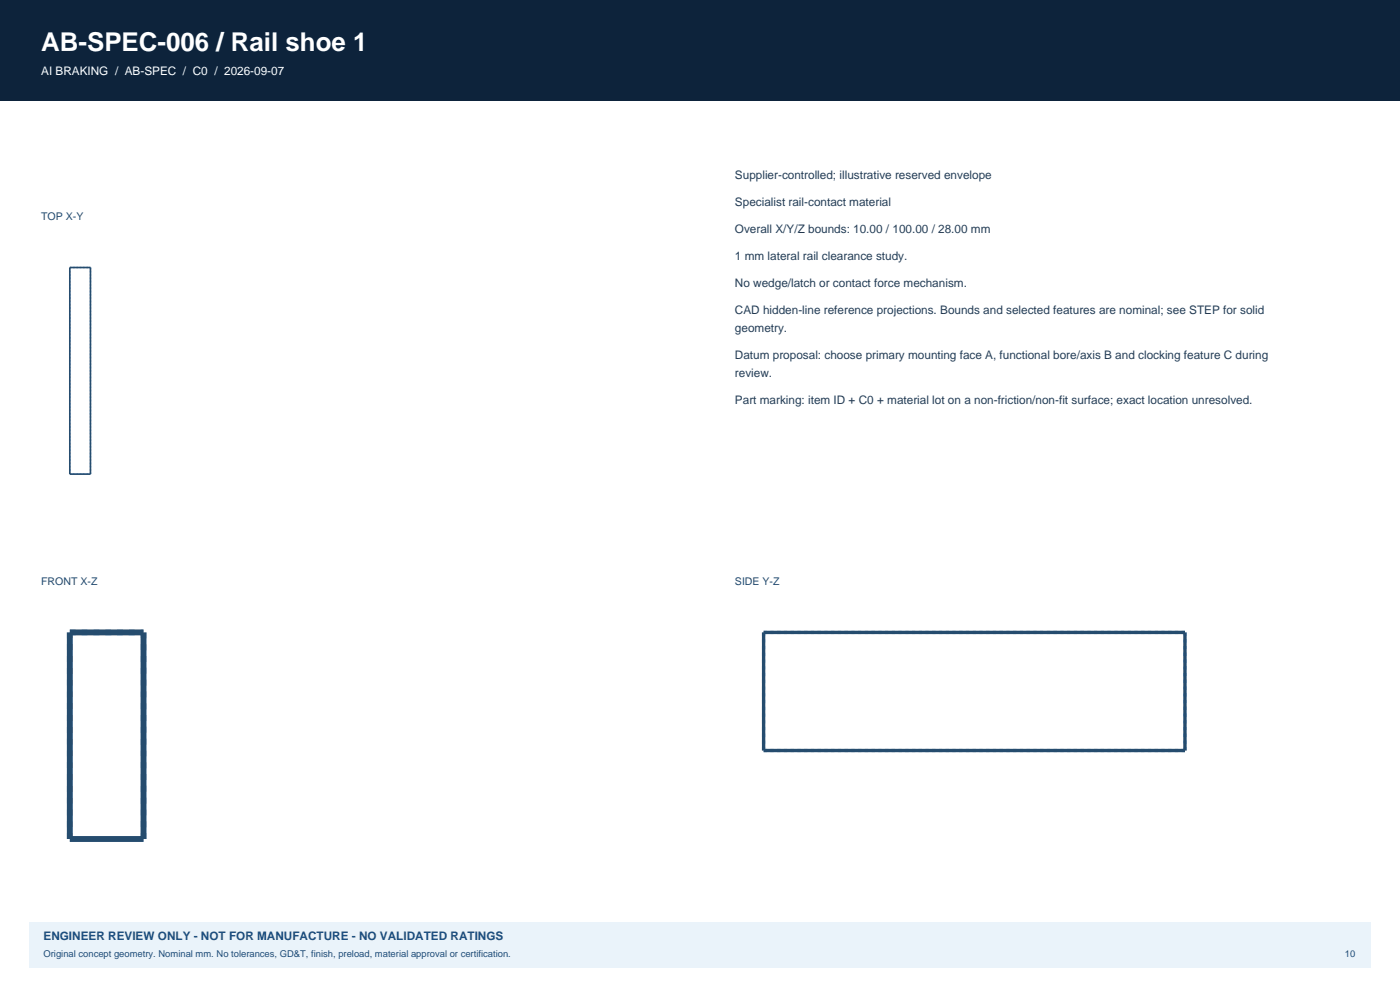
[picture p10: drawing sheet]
<svg xmlns="http://www.w3.org/2000/svg" width="420mm" height="297mm" viewBox="0 0 420 297" stroke-linecap="round" stroke-linejoin="round" font-family="sans-serif">
<defs><g id="words">
<text font-size="7.8" fill="#fff" x="12.3" y="15.2">AB-SPEC-006 / Rail shoe 1</text>
<text font-size="3.5" fill="#fff" x="12.3" y="22.6">AI BRAKING / AB-SPEC / C0 / 2026-09-07</text>
<g font-size="3.5" fill="#243e57">
<text x="220.5" y="53.6">Supplier-controlled; illustrative reserved envelope</text>
<text x="220.5" y="61.7">Specialist rail-contact material</text>
<text x="220.5" y="69.8">Overall X/Y/Z bounds: 10.00 / 100.00 / 28.00 mm</text>
<text x="220.5" y="77.9">1 mm lateral rail clearance study.</text>
<text x="220.5" y="86">No wedge/latch or contact force mechanism.</text>
<text x="220.5" y="94.2">CAD hidden-line reference projections. Bounds and selected features are nominal; see STEP for solid</text>
<text x="220.5" y="99.4">geometry.</text>
<text x="220.5" y="107.6">Datum proposal: choose primary mounting face A, functional bore/axis B and clocking feature C during</text>
<text x="220.5" y="112.9">review.</text>
<text x="220.5" y="121">Part marking: item ID + C0 + material lot on a non-friction/non-fit surface; exact location unresolved.</text>
</g>
<text font-size="3.5" fill="#1b4e80" x="13.1" y="281.8">ENGINEER REVIEW ONLY - NOT FOR MANUFACTURE - NO VALIDATED RATINGS</text>
<g font-size="3.2" fill="#254c6e">
<text x="12.3" y="65.9">TOP X-Y</text>
<text x="12.3" y="175.3">FRONT X-Z</text>
<text x="220.5" y="175.3">SIDE Y-Z</text>
</g>
<g font-size="2.8" fill="#1b4e80">
<text x="13.1" y="286.8">Original concept geometry. Nominal mm. No tolerances, GD&amp;T, finish, preload, material approval or certification.</text>
<text x="403.5" y="286.8">10</text>
</g>
</g></defs>
<path d="M0 0h420v30h-420z" fill-rule="evenodd" fill="#0d233b"/>
<path d="M8.8 276.2h402.4v13.7h-402.4z" fill-rule="evenodd" fill="#eaf3fa"/>
<path d="M20.9 80.2h6.2M20.9 142.1v-61.9M20.9 142.1h6.2M27.1 142.1v-61.9" fill="none" stroke="#a5bccd" stroke-width=".5" stroke-dasharray=".5 .5" stroke-linecap="butt"/>
<path d="M20.9 80.2h6.2v61.9h-6.2z" fill="none" stroke="#254c6e" stroke-width=".5"/>
<path d="M20.9 189.5h22.2M20.9 251.4v-61.9M20.9 251.4h22.2M43.1 251.4v-61.9" fill="none" stroke="#a5bccd" stroke-width="1.8" stroke-dasharray="1.8 1.8" stroke-linecap="butt"/>
<path d="M20.9 189.5h22.2v61.9h-22.2z" fill="none" stroke="#254c6e" stroke-width="1.8" stroke-linecap="butt"/>
<path d="M229.1 189.5h126.4M229.1 224.9v-35.4M229.1 224.9h126.4M355.5 224.9v-35.4" fill="none" stroke="#a5bccd" stroke-width="1" stroke-dasharray="1 1" stroke-linecap="butt"/>
<path d="M229.1 189.5h126.4v35.4h-126.4z" fill="none" stroke="#254c6e" stroke-width="1" stroke-linecap="butt"/>
<use href="#words"/>
</svg>
